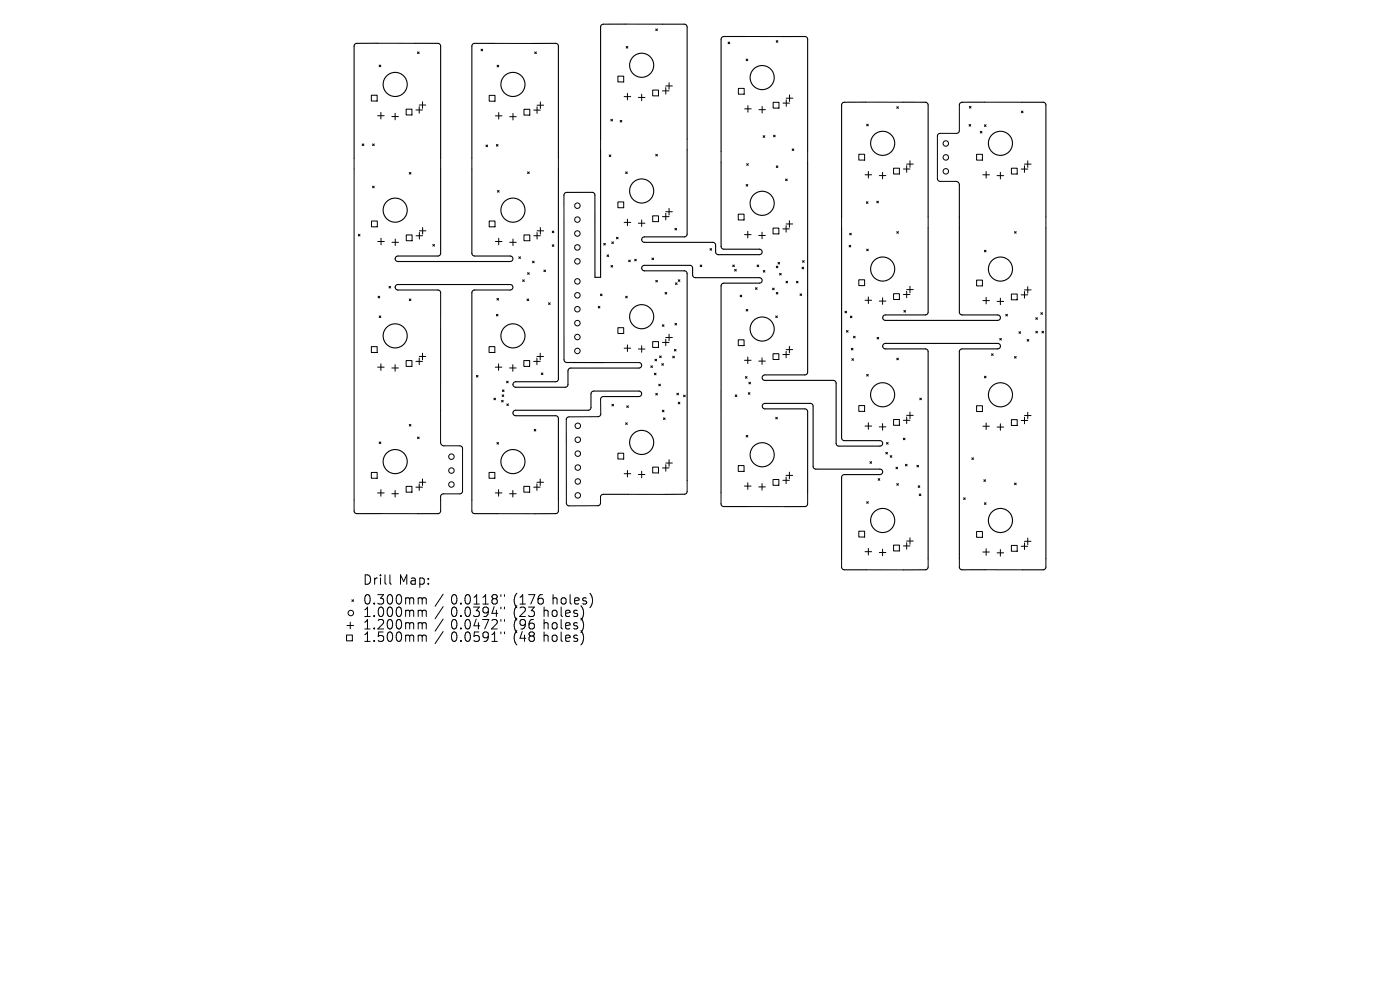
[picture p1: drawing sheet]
<svg xmlns="http://www.w3.org/2000/svg" width="297mm" height="210mm" viewBox="0 0 297 210" stroke-linecap="round" stroke-linejoin="round" font-family="sans-serif">
<defs><g id="words">
<g font-size="2.8">
<text x="77" y="124.2">Drill Map:</text>
<text x="77" y="128.4">0.300mm / 0.0118&quot; (176 holes)</text>
<text x="77" y="131">1.000mm / 0.0394&quot; (23 holes)</text>
<text x="77" y="133.7">1.200mm / 0.0472&quot; (96 holes)</text>
<text x="77" y="136.3">1.500mm / 0.0591&quot; (48 holes)</text>
</g>
</g></defs>
<g fill="none" stroke="#000" stroke-width=".21">
<path d="M80.2 9.2h7.8M80.4 13.8l.4 .4M80.8 13.8l-.4 .4M88.6 11l.3 .4M88.9 11l-.3 .4M102 10.4l.4 .4M102.4 10.4l-.4 .4M104.9 9.2h7.9M105.5 13.8l.3 .4M105.8 13.8l-.3 .4M113.4 11l.4 .4M113.8 11l-.4 .4"/>
<path d="M131.1 16.2h1.2v1.2h-1.2zM132.7 5.1h7.8M132.8 9.9l.4 .3M133.1 19.8v1.4M133.2 9.9l-.4 .3M136.1 20v1.4M138.5 19.1h1.2v1.2h-1.2zM139.1 6.1l.4 .4M139.5 6.1l-.4 .4M140.5 19.3h1.4M141.2 18.6v1.4M141.2 18.2h1.4"/>
<path d="M141.9 17.5v1.4M154.5 8.9l.3 .4M154.8 8.9l-.3 .4M156.6 18.7h1.3v1.3h-1.3zM158 7.7l7.9 .1M158.3 12.5l.3 .4M158.6 12.5l-.3 .4M164.7 8.6l.3 .4M165 8.6l-.3 .4M75.1 33.5v74.9M76.8 30.5l.4 .4M77.2 30.5l-.4 .4"/>
<path d="M78.8 20.2h1.2v1.2h-1.2zM79 30.5l.4 .4M79 39.5l.4 .3M79.4 30.5l-.4 .4M79.4 39.5l-.4 .3M80.1 24.5h1.4M80.8 23.9v1.3M83.1 24.7h1.4M83.8 24v1.4M86.2 23.2h1.2v1.2h-1.2zM86.8 36.6l.4 .3M87.2 36.6l-.4 .3"/>
<path d="M88.2 23.3h1.4M88.9 22.6v1.4M88.9 22.3h1.4M89.6 21.6v1.4M93.5 33.5v2.4M100.1 33.5v2.4M103.1 30.8l.3 .3M103.4 30.8l-.3 .3M103.8 20.2h1.2v1.3h-1.2zM105.1 24.6h1.4M105.3 30.7l.4 .3M105.7 30.7l-.4 .3"/>
<path d="M105.8 23.9v1.4M108.1 24.8h1.4M108.8 24.1v1.3M111.2 23.2h1.2v1.2h-1.2zM111.9 36.5l.4 .3M112.3 36.5l-.4 .3M113.2 23.4h1.4M113.9 22.7v1.4M113.9 22.3h1.4M114.6 21.6v1.4M118.5 33.5v2.4M127.4 29.5v2.3"/>
<path d="M129.2 32.9l.4 .3M129.6 32.9l-.4 .3M129.6 25.3l.3 .4M129.9 25.3l-.3 .4M131.6 25.5l.3 .4M131.9 25.5l-.3 .4M132.4 20.5h1.4M132.7 36.5l.4 .3M133.1 36.5l-.4 .3M135.4 20.7h1.4M139.1 32.7l.4 .4M139.5 32.7l-.4 .4"/>
<path d="M145.8 29.5v2.3M153 32.1v2.3M158 23.1h1.4M158.3 39.1l.3 .4M158.4 34.7l.4 .4M158.6 39.1l-.3 .4M158.7 22.4v1.4M158.8 34.7l-.4 .4M161 23.3h1.4M161.7 22.6v1.4M161.9 28.8l.3 .3M162.2 28.8l-.3 .3"/>
<path d="M164 21.7h1.3v1.2h-1.3zM164.1 28.7l.3 .3M164.4 28.7l-.3 .3M164.7 35.2l.3 .3M165 35.2l-.3 .3M166.1 21.9h1.4M166.7 38l.3 .3M166.8 21.2v1.4M166.8 20.8h1.4M167 38l-.3 .3M167.5 20.1v1.4M168.1 31.6l.3 .3"/>
<path d="M168.4 31.6l-.3 .3M171.3 32.1v2.3M182.2 32.7h1.2v1.3h-1.2zM183.5 37.1h1.4M183.7 21.7h7.8M183.9 26.4l.3 .3M184.2 26.4l-.3 .3M184.2 36.4v1.4M186.5 37.2h1.4M187.2 36.6v1.3M189.6 35.7h1.2v1.2h-1.2zM190.2 22.6l.4 .4"/>
<path d="M190.6 22.6l-.4 .4M191.7 35.9h1.3M192.3 35.2v1.4M192.3 34.8h1.4M193 34.1v1.4M198.9 28.9v9M199.4 38.5h3.4M199.4 28.3h3.5M203.5 22.3v5.4M205.6 26.4l.3 .4M205.6 22.6l.4 .3M205.9 26.4l-.3 .4"/>
<path d="M206 22.6l-.4 .3M207.2 32.7h1.2v1.3h-1.2zM208 27.9l.3 .3M208.3 27.9l-.3 .3M208.5 37.1h1.4M208.8 26.5l.4 .3M208.9 21.7h7.9M209.2 26.5l-.4 .3M209.2 36.4v1.4M211.5 37.3h1.4M212.2 36.6v1.4M214.6 35.7h1.2v1.2h-1.2z"/>
<path d="M216.6 35.9h1.4M216.7 23.6l.3 .3M217 23.6l-.3 .3M217.3 34.8h1.4M217.3 35.2v1.4M218 34.1v1.4M76 49.7l.4 .4M76.4 49.7l-.4 .4M78.8 46.9h1.2v1.2h-1.2zM80.1 51.2h1.4M80.8 50.5v1.4M83.2 51.4h1.4"/>
<path d="M83.9 50.7v1.4M86.2 49.8h1.2v1.3h-1.2zM88.3 50h1.4M89 49.3v1.4M89 49h1.4M89.7 48.3v1.4M91.8 51.9l.4 .3M92.2 51.9l-.4 .3M103.8 46.9h1.2v1.2h-1.2zM105.1 51.2h1.4M105.5 40.4l.4 .4M105.8 50.5v1.4"/>
<path d="M105.9 40.4l-.4 .4M108.1 51.4h1.4M108.8 50.7v1.4M110.1 54.5l.3 .3M110.4 54.5l-.3 .3M110.9 59.4l.3 .3M111.2 49.8h1.2v1.3h-1.2zM111.2 59.4l-.3 .3M111.9 57.8l.4 .4M112.3 57.8l-.4 .4M113 55.4l.3 .4M113.2 50h1.4"/>
<path d="M113.3 55.4l-.3 .4M113.9 49h1.4M113.9 49.3v1.4M114.6 48.3v1.4M115.4 57.3l.3 .3M115.7 57.3l-.3 .3M117.2 49l.3 .4M117.2 51.9l.3 .4M117.5 49l-.3 .4M117.5 51.9l-.3 .4M119.6 41.4l.1 34.9M128.1 51.6l.3 .4"/>
<path d="M128.4 51.6l-.3 .4M128.8 54.1l.3 .3M129.1 54.1l-.3 .3M129.6 56.3l.4 .4M129.8 51.3l.3 .4M130 56.3l-.4 .4M130.1 51.3l-.3 .4M130.8 50.3l.3 .4M131.1 42.8h1.2v1.3h-1.2zM131.1 50.3l-.3 .4M132.4 47.2h1.4M133.1 46.5v1.4"/>
<path d="M133.4 55.2l.3 .3M133.7 55.2l-.3 .3M134.6 55l.4 .3M135 55l-.4 .3M135.4 47.4h1.4M136.1 46.7v1.4M138.3 54.7l.4 .4M138.5 45.8h1.2v1.2h-1.2zM138.7 54.7l-.4 .4M139.1 59.5l.4 .3M139.5 59.5l-.4 .3M140.5 46h1.4"/>
<path d="M141.2 45.3v1.4M141.2 44.9h1.4M141.9 44.2v1.4M143.2 48.4l.3 .4M143.3 60l.3 .3M143.5 48.4l-.3 .4M143.6 60l-.3 .3M143.9 59.3l.3 .4M144.2 59.3l-.3 .4M148.5 56.2l.4 .4M148.9 56.2l-.4 .4M150.6 52.7l.4 .4"/>
<path d="M151 52.7l-.4 .4M155.4 56.2l.4 .4M155.8 56.2l-.4 .4M155.9 57.1l.3 .4M156.2 57.1l-.3 .4M156.6 45.4h1.2v1.3h-1.2zM157.9 49.8h1.4M158.6 49.1v1.4M160.6 56.2l.4 .4M161 50h1.4M161 56.2l-.4 .4M161.7 49.3v1.3"/>
<path d="M161.9 57.4l.4 .3M162.3 57.4l-.4 .3M164 48.4h1.2v1.2h-1.2zM164.7 56.5l.3 .3M165 56.5l-.3 .3M165 55.7l.4 .3M165.4 58l.3 .3M165.4 55.7l-.4 .3M165.7 58l-.3 .3M166.1 48.6h1.4M166.7 59.7l.4 .3M166.8 47.9v1.4"/>
<path d="M166.8 47.5h1.4M167.1 59.7l-.4 .3M167.5 46.8v1.4M169 59.7l.3 .3M169.3 59.7l-.3 .3M170.1 56.7l.4 .3M170.3 55.3l.3 .3M170.5 56.7l-.4 .3M170.6 55.3l-.3 .3M178.5 46v2.4M180.1 52l.4 .4M180.3 49.5l.3 .3"/>
<path d="M180.5 52l-.4 .4M180.6 49.5l-.3 .3M182.2 59.4h1.2v1.2h-1.2zM183.8 42.8l.3 .3M183.9 52.8l.3 .4M184.1 42.8l-.3 .3M184.2 52.8l-.3 .4M186 42.7l.4 .3M186.4 42.7l-.4 .3M190.2 49.1l.4 .4M190.6 49.1l-.4 .4M196.9 46v2.4"/>
<path d="M207.2 59.4h1.2v1.2h-1.2zM208.8 53.1l.4 .3M209.2 53.1l-.4 .3M215.2 49.1l.4 .4M215.6 49.1l-.4 .4M221.9 46v2.4M78.8 73.5h1.2v1.3h-1.2zM80.1 77.9h1.4M80.2 62.8l.4 .4M80.4 67l.4 .4M80.6 62.8l-.4 .4M80.8 67l-.4 .4"/>
<path d="M80.8 77.2v1.4M82.5 60.8l.4 .3M82.9 60.8l-.4 .3M83.1 78.1h1.4M83.8 77.4v1.4M86.2 76.5h1.2v1.2h-1.2zM86.8 63.4l.4 .4M87.2 63.4l-.4 .4M88.2 76.7h1.4M88.9 76v1.4M88.9 75.6h1.4M89.6 74.9v1.4"/>
<path d="M93.5 62.1v31.7M101.1 79.6l.3 .4M101.4 79.6l-.3 .4M103.7 73.5h1.3v1.3h-1.3zM105.1 77.9h1.4M105.3 66.7l.4 .3M105.4 63.3l.4 .4M105.7 66.7l-.4 .3M105.8 63.3l-.4 .4M105.8 77.2v1.4M108.1 78.1h1.4M108.8 77.4v1.4"/>
<path d="M111.1 76.5h1.3v1.2h-1.3zM111.8 63.4l.4 .4M112.2 63.4l-.4 .4M113.2 76.7h1.4M113.9 75.6h1.4M113.9 76v1.4M114.6 74.9v1.4M114.8 79.1l.4 .4M115.2 79.1l-.4 .4M116.4 64.2l.3 .4M116.7 64.2l-.3 .4M126.9 65l.4 .3"/>
<path d="M127.3 65l-.4 .3M127.4 62.4l.3 .3M127.7 62.4l-.3 .3M128 76.9h7.5M131.1 69.5h1.2v1.2h-1.2zM132.4 73.9h1.4M132.7 62.8l.4 .4M133.1 62.8l-.4 .4M133.1 73.2v1.4M135.4 74h1.4M136.1 73.3v1.4M138.1 77.6l.3 .3"/>
<path d="M138.4 77.6l-.3 .3M138.5 72.5h1.2v1.2h-1.2zM138.8 79.2l.4 .3M138.9 76.2l.4 .4M139.2 79.2l-.4 .3M139.3 76.2l-.4 .4M139.9 75.5l.4 .4M140.3 75.5l-.4 .4M140.4 77.1l.3 .4M140.5 68.9l.4 .3M140.5 72.6h1.4M140.7 77.1l-.3 .4"/>
<path d="M140.9 68.9l-.4 .3M141.1 62l.3 .4M141.2 71.9v1.4M141.2 71.6h1.4M141.4 62l-.3 .4M141.9 70.9v1.4M142.7 75.6l.4 .3M143.1 75.6l-.4 .3M143.1 74.1l.3 .4M143.2 68.6l.3 .3M143.4 74.1l-.3 .4M143.5 68.6l-.3 .3"/>
<path d="M156.6 72.1h1.2v1.2h-1.2zM157 62.6l.4 .4M157.4 62.6l-.4 .4M157.9 76.4h1.4M158.1 79.9l.4 .3M158.3 65.6l.3 .4M158.5 79.9l-.4 .3M158.6 75.7v1.4M158.6 65.6l-.3 .4M160.3 61l.3 .4M160.6 61l-.3 .4M161 76.6h1.4"/>
<path d="M161.7 75.9v1.4M163.9 61.1l.3 .4M164 75h1.2v1.3h-1.2zM164.2 61.1l-.3 .4M164.6 67l.3 .4M164.7 62l.3 .4M164.9 67l-.3 .4M165 62l-.3 .4M166.1 75.2h1.4M166.8 74.5v1.4M166.8 74.2h1.4M167.5 73.5v1.4"/>
<path d="M169.7 62.3l.4 .4M170.1 62.3l-.4 .4M179.3 66l.3 .4M179.6 70.1l.3 .4M179.6 66l-.3 .4M179.9 70.1l-.3 .4M180.4 67.1l.3 .3M180.6 73.9l.4 .3M180.7 76.1l.4 .3M180.7 67.1l-.3 .3M181 73.9l-.4 .3M181.1 76.1l-.4 .3"/>
<path d="M181.1 71.3l.3 .4M181.4 71.3l-.3 .4M183.5 63.7h1.4M183.9 79.4l.3 .4M184.2 79.4l-.3 .4M184.2 63v1.4M186.1 71.6l.3 .3M186.4 71.6l-.3 .3M186.5 63.9h1.4M187.2 63.2v1.4M189.6 62.3h1.2v1.2h-1.2zM190.2 76l.4 .3"/>
<path d="M190.6 76l-.4 .3M191.7 62.5h1.3M191.8 65.9l.3 .3M192.1 65.9l-.3 .3M192.3 61.8v1.4M192.3 61.4h1.4M193 60.7v1.4M208.5 63.8h1.4M208.8 79.8l.4 .4M209.2 79.8l-.4 .4M209.2 63.1v1.4M210.3 75l.4 .4"/>
<path d="M210.7 75l-.4 .4M211.5 63.9h1.4M212.1 71.8l.3 .3M212.2 63.2v1.4M212.4 71.8l-.3 .3M213.4 66.7l.3 .3M213.7 66.7l-.3 .3M214.6 62.4h1.2v1.2h-1.2zM215.2 75.6l.4 .4M215.6 75.6l-.4 .4M216.2 70.4l.3 .3M216.5 70.4l-.3 .3"/>
<path d="M216.6 62.5h1.4M217.3 61.8v1.4M217.3 61.5h1.4M217.9 72l.4 .4M218 60.8v1.4M218.3 72l-.4 .4M219.7 67.4l.4 .3M219.7 70.3l.4 .3M220.1 67.4l-.4 .3M220.1 70.3l-.4 .3M220.8 66.3l.4 .4M221 70.3l.4 .3"/>
<path d="M221.2 66.3l-.4 .4M221.4 70.3l-.4 .3M80.4 93.8l.4 .3M80.8 93.8l-.4 .3M86.8 90l.4 .4M87.2 90l-.4 .4M88.6 92.7l.3 .4M88.9 92.7l-.3 .4M94.2 94.6h3.3M98.1 95.2v9M104.8 84.5l.3 .3M105.1 84.5l-.3 .3"/>
<path d="M105.4 93.9l.4 .3M105.8 93.9l-.4 .3M106.4 84.9l.4 .4M106.5 83.8l.4 .3M106.6 82.7l.3 .4M106.8 84.9l-.4 .4M106.9 83.8l-.4 .3M106.9 82.7l-.3 .4M107.5 80.9l.3 .3M107.5 85.7l.4 .3M107.8 80.9l-.3 .3M107.9 85.7l-.4 .3"/>
<path d="M113.3 91.1l.4 .3M113.7 91.1l-.4 .3M120.1 89l.1 17.7M126.9 88.4h-6.2M127.4 84.7l.1 3.1M129.8 85.8l.4 .3M130.2 85.8l-.4 .3M131.1 96.1h1.2v1.3h-1.2zM132.7 89.7l.4 .3M133 86.1l.3 .3M133.1 89.7l-.4 .3M133.1 99.8v1.4"/>
<path d="M133.3 86.1l-.3 .3M136.1 100v1.4M138.5 99.1h1.2v1.2h-1.2zM139.1 83.5l.4 .3M139.5 83.5l-.4 .3M139.8 81.5l.3 .3M140.1 81.5l-.3 .3M140.5 87l.4 .4M140.5 99.3h1.4M140.7 88.6l.4 .4M140.9 87l-.4 .4M141.1 88.6l-.4 .4"/>
<path d="M141.2 98.6v1.4M141.2 98.2h1.4M141.9 97.5v1.4M143.6 83.4l.3 .4M143.9 85.3l.3 .4M143.9 83.4l-.3 .4M144.2 85.3l-.3 .4M145 83.8l.4 .4M145.4 83.8l-.4 .4M156 83.8l.3 .3M156.3 83.8l-.3 .3M156.6 98.8h1.2v1.2h-1.2z"/>
<path d="M158.3 92.4l.3 .3M158.6 92.4l-.3 .3M158.8 83.3l.3 .3M158.9 81.1l.3 .3M159.1 83.3l-.3 .3M159.2 81.1l-.3 .3M164.6 88.5l.3 .4M164.9 88.5l-.3 .4M182.2 86h1.2v1.3h-1.2zM183.5 90.4h1.4M184.2 89.7v1.4M184.6 97.9l.3 .4"/>
<path d="M184.9 97.9l-.3 .4M186.5 90.6h1.4M187.2 89.9v1.4M187.9 96l.4 .3M188.1 93.9l.3 .3M188.3 96l-.4 .3M188.4 93.9l-.3 .3M188.9 96.7l.3 .3M189.2 96.7l-.3 .3M189.6 89h1.2v1.2h-1.2zM190.1 99.1l.3 .3M190.4 99.1l-.3 .3"/>
<path d="M191.6 92.9l.4 .4M191.7 89.2h1.3M192 92.9l-.4 .4M192.1 98.5l.3 .3M192.3 88.5v1.4M192.3 88.1h1.4M192.4 98.5l-.3 .3M193 87.4v1.4M194.5 98.7l.4 .4M194.9 98.7l-.4 .4M195.1 84.5l.4 .3M195.5 84.5l-.4 .3"/>
<path d="M206.2 97.1l.3 .4M206.5 97.1l-.3 .4M207.2 86.1h1.2v1.2h-1.2zM208.5 90.4h1.4M209.2 89.7v1.4M211.5 90.6h1.4M212.2 89.9v1.4M214.6 89h1.2v1.3h-1.2zM216.6 89.2h1.4M217.3 88.5v1.4M217.3 88.1h1.4M218 87.5v1.3"/>
<path d="M78.8 100.2h1.2v1.3h-1.2zM80.1 104.6h1.4M80.7 109h7.9M80.8 103.9v1.4M83.1 104.7h1.4M83.8 104v1.4M86.2 103.2h1.2v1.2h-1.2zM88.2 103.3h1.4M88.9 102.6v1.4M88.9 102.3h1.4M89.6 101.6v1.4M93.5 105.3v3.1"/>
<path d="M94 104.8h3.5M100.1 106.1v2.3M103.7 100.2h1.3v1.3h-1.3zM105.1 104.6h1.4M105.6 109h7.8M105.8 103.9v1.4M108.1 104.7h1.4M108.8 104v1.4M111.1 103.2h1.3v1.2h-1.3zM113.2 103.3h1.4M113.9 102.3h1.4M113.9 102.6v1.4"/>
<path d="M114.6 101.6v1.4M118.5 106.1v2.3M126.8 107.3h-6.1M127.4 105.4v1.3M132.4 100.5h1.4M133.3 104.9h7.8M135.4 100.7h1.4M145.8 101.9v2.4M153 104.6v2.3M157.9 103.1h1.4M158.6 102.4v1.4M158.7 107.5h7.9"/>
<path d="M161 103.3h1.4M161.7 102.6v1.4M164 101.7h1.2v1.2h-1.2zM166.1 101.9h1.4M166.8 101.2v1.4M166.8 100.8h1.4M167.5 100.1v1.4M171.3 104.6v2.3M178.5 118.5v1.8M182.2 112.7h1.2v1.2h-1.2zM183.5 117h1.4M183.9 106.4l.3 .4"/>
<path d="M184.2 106.4l-.3 .4M184.2 116.3v1.4M186.3 101.5l.3 .4M186.5 117.2h1.4M186.6 101.5l-.3 .4M187.2 116.5v1.4M189.6 115.6h1.2v1.3h-1.2zM190.2 102.6l.4 .3M190.6 102.6l-.4 .3M191.7 115.8h1.3M192.3 115.1v1.4M192.3 114.8h1.4"/>
<path d="M193 114.1v1.4M194.8 103l.3 .4M195 104.8l.4 .3M195.1 103l-.3 .4M195.4 104.8l-.4 .3M196.9 118.5v1.8M203.5 118.5v1.8M204.4 105.6l.4 .4M204.8 105.6l-.4 .4M207.2 112.8h1.2v1.2h-1.2zM208.5 117.1h1.4M208.7 101.8l.4 .3"/>
<path d="M208.8 106.7l.4 .3M209.1 101.8l-.4 .3M209.2 106.7l-.4 .3M209.2 116.4v1.4M211.5 117.3h1.4M212.2 116.6v1.4M214.6 115.7h1.2v1.2h-1.2zM215.2 102.5l.4 .3M215.6 102.5l-.4 .3M216.6 115.9h1.4M217.3 115.2v1.4M217.3 114.8h1.4"/>
<path d="M218 114.1v1.4M221.9 118.5v1.8M73.5 134.7h1.2v1.2h-1.2zM73.6 132.7h1.4M74.3 132v1.4M74.7 127.2l.3 .4M75 127.2l-.3 .4M89.3 122.6l.5 .1 .2 .3-.1 .7-.6 .2M90.9 123.7v.2M90.9 122.7v.2M115.4 128.8v2M115.4 131.4v2"/>
<path d="M115.4 134.1v2M115.4 132.3l.3-.2 .5 .1 .1 1.2M115.4 134.9l.3-.2 .5 .1 .1 1.3M115.7 129.4l.5 .1 .1 .2v1.1M117.2 132.3l.3-.2 .6 .2 .1 .7-.2 .3-.5 .1-.3-.2zM117.3 126.1v2M117.3 127l.3-.2 .5 .1 .1 1.2M117.3 129.5l.5-.1 .4 .4v.6l-.4 .4-.5-.1-.2-.3v-.6zM117.3 134.8l.5-.1 .4 .4v.6l-.4 .4-.5-.1-.2-.3v-.6zM119 128.8v1.7l.3 .3M119 131.4v1.7l.3 .3M119 134.1v1.7l.3 .3"/>
<path d="M119.1 127l.3-.2 .6 .2 .1 .8-.2 .2-.5 .1-.3-.2zM120 130.1l.9-.2v-.4l-.6-.1-.3 .3 .1 1h.8M120 132.8l.9-.2v-.4l-.6-.1-.3 .3 .1 .9h.8M120 135.4l.9-.2v-.4l-.6-.1-.3 .3 .1 1h.8M120.9 126.1v1.8l.3 .2M121.9 127.5l1-.2-.1-.4-.6-.1-.3 .3 .1 .9h.8M122.5 129.5l-.5-.1-.3 .3 .1 .3 .7 .2v.5h-.8M122.5 134.8l-.5-.1-.3 .3 .1 .3 .7 .2v.5h-.8M122.5 132.2l-.5-.1-.3 .3 .1 .3 .7 .1v.5h-.8M123.2 133.8a2.29 2.29 0 0 1 0 3M123.2 128.5a2.29 2.29 0 0 1 0 3M123.2 131.1a2.29 2.29 0 0 1 0 3.1"/>
<path d="M124.4 126.9l-.5-.1-.3 .3 .1 .3 .7 .2v.4h-.8M125.1 125.9a2.29 2.29 0 0 1 0 3M183.8 120.9h7.8M209.1 120.9h7.8"/>
<circle cx="200.7" cy="30.4" r=".58"/>
<circle cx="200.7" cy="36.3" r=".58"/>
<circle cx="200.7" cy="33.4" r=".58"/>
<circle cx="122.5" cy="59.7" r=".58"/>
<circle cx="122.5" cy="55.4" r=".58"/>
<circle cx="122.5" cy="43.6" r=".58"/>
<circle cx="122.5" cy="52.5" r=".58"/>
<circle cx="122.5" cy="46.6" r=".58"/>
<circle cx="122.5" cy="49.5" r=".58"/>
<circle cx="122.5" cy="71.5" r=".58"/>
<circle cx="122.5" cy="74.4" r=".58"/>
<circle cx="122.5" cy="68.5" r=".58"/>
<circle cx="122.5" cy="62.6" r=".58"/>
<circle cx="122.5" cy="65.6" r=".58"/>
<circle cx="95.8" cy="99.8" r=".58"/>
<circle cx="95.8" cy="96.9" r=".58"/>
<circle cx="122.6" cy="90.3" r=".58"/>
<circle cx="122.6" cy="93.3" r=".58"/>
<circle cx="122.6" cy="96.2" r=".58"/>
<circle cx="122.6" cy="99.2" r=".58"/>
<circle cx="95.8" cy="102.8" r=".58"/>
<circle cx="122.6" cy="105.1" r=".58"/>
<circle cx="122.6" cy="102.1" r=".58"/>
<circle cx="74.4" cy="130" r=".58"/>
</g>
<g fill="none" stroke="#000" stroke-width=".23">
<path d="M80.2 9.2h-4.6l-.5 .4v23.9M88 9.2h4.9l.3 .1 .3 .4v23.8M104.9 9.2h-4.3l-.5 .4v23.9M112.8 9.2h5.1l.3 .1 .3 .4v23.8M132.7 5.1h-4.8l-.5 .4v24M140.5 5.1h4.7l.3 .1 .3 .4v23.9M158 7.7l-4.5 .1-.5 .4v23.9M165.9 7.8l4.9-.1 .4 .2 .1 .3v23.9M93.5 35.9l-.1 18.1-.5 .3h-8.5a.58 .58 0 0 0-.6 .6 .58 .58 0 0 0 .6 .6h23.8a.58 .58 0 0 0 .6-.6 .58 .58 0 0 0-.6-.6h-7.5l-.5-.3-.1-18.1M118.5 35.9l-.1 44.7-.1 .2-.4 .2h-8.5a.58 .58 0 0 0-.6 .6 .58 .58 0 0 0 .6 .5h10.8l.3-.5v-3.1l.5-.4h14.5a.58 .58 0 0 0 .6-.6 .58 .58 0 0 0-.6-.6M127.4 31.8v27h-1.2v-17.7l-.6-.3h-5.4l-.4 .2-.2 .4M145.8 31.8l-.1 18.2-.5 .2h-8.5a.58 .58 0 0 0-.6 .6 .58 .58 0 0 0 .6 .6h14.5l.6 .3v1.8l.4 .5h8.9a.58 .58 0 0 0 .6-.6 .58 .58 0 0 0-.6-.5h-7.5l-.6-.4v-18.1"/>
<path d="M171.3 34.4v44.7l-.2 .3-.3 .1h-8.5a.58 .58 0 0 0-.6 .6 .58 .58 0 0 0 .6 .6l14.8 .1 .3 .5v12.8l.1 .3 .5 .2h8.7a.58 .58 0 0 0 .6-.5 .58 .58 0 0 0-.6-.6h-7.6l-.4-.2-.2-.3v-44.6M183.7 21.7h-4.7l-.4 .4-.1 23.9M191.5 21.7h4.8l.5 .2 .1 .3v23.8M198.9 37.9l.1 .4 .4 .2M199.4 28.3l-.3 .1-.2 .5M202.8 38.5l.5 .2 .2 .5 .1 27.3 .5 .3h7.6a.58 .58 0 0 1 .5 .6 .58 .58 0 0 1-.5 .6h-23.9a.58 .58 0 0 1-.5-.6 .58 .58 0 0 1 .5-.6h8.5l.5-.3 .1-18.1M203.5 27.7l-.2 .4-.4 .2M208.9 21.7h-4.9l-.3 .1-.2 .5M216.8 21.7h4.5l.4 .2 .2 .3v23.8M221.9 48.4v70.1M93.5 62.1l-.2-.4-.4-.2h-8.5a.58 .58 0 0 1-.6-.6 .58 .58 0 0 1 .6-.5h23.8a.58 .58 0 0 1 .6 .5 .58 .58 0 0 1-.6 .6h-7.5l-.4 .2-.2 .2v44.2M119.7 76.3l.1 .4 .4 .2h7.8"/>
<path d="M93.5 93.8l.2 .5 .5 .3M97.5 94.6l.5 .2 .1 .4M120.7 88.4l-.4 .2-.2 .4M127.4 84.7l.2-.4 .3-.2h7.6a.58 .58 0 0 0 .6-.6 .58 .58 0 0 0-.6-.5h-9.8l-.3 .5v3.1l-.5 .4h-15.5a.58 .58 0 0 0-.6 .6 .58 .58 0 0 0 .6 .6h8.5l.5 .3 .1 17.6M127.5 87.8l-.2 .4-.4 .2M75.1 108.4l.2 .4 .4 .2h5M93.5 108.4l-.2 .4-.3 .2h-4.4M94 104.8l-.3 .1-.2 .4M98.1 104.2l-.2 .4-.4 .2M100.1 108.4l.1 .4 .5 .2h4.9M118.5 108.4l-.2 .4-.3 .2h-4.6M120.2 106.7l.1 .4 .4 .2"/>
<path d="M127.4 106.7l-.2 .4-.4 .2M133.3 104.9h-5.4l-.3 .1-.2 .4M145.8 101.9v-44l-.2-.2-.4-.2h-8.5a.58 .58 0 0 1-.6-.6 .58 .58 0 0 1 .6-.6h9.8l.4 .5 .1 1.8 .5 .3h13.6a.58 .58 0 0 1 .6 .6 .58 .58 0 0 1-.6 .6h-7.5l-.4 .1-.2 .3v44.1M145.8 104.3l-.2 .4-.3 .1-4.2 .1M153 106.9l.1 .4 .4 .2h5.2M171.3 104.6v-17.5l-.5-.4h-8.5a.58 .58 0 0 1-.6-.5 .58 .58 0 0 1 .6-.6h9.6l.5 .2 .1 .4v12.7l.3 .5 13.9 .1a.58 .58 0 0 1 .6 .6 .58 .58 0 0 1-.6 .6h-7.6l-.4 .1-.1 .3-.1 17.4M171.3 106.9l-.2 .4-.3 .2h-4.2M196.9 118.5v-44l-.1-.3-.5-.2h-8.5a.58 .58 0 0 1-.5-.6 .58 .58 0 0 1 .5-.6h23.9a.58 .58 0 0 1 .5 .6 .58 .58 0 0 1-.5 .6h-7.6l-.4 .2-.2 .2v44.1M178.5 120.3l.2 .4 .4 .2h4.7M196.9 120.3l-.2 .4-.3 .2h-4.8M203.5 120.3l.2 .4 .4 .2h5M221.9 120.3l-.2 .4-.3 .2h-4.5"/>
<circle cx="83.8" cy="17.9" r="2.56"/>
<circle cx="108.8" cy="17.9" r="2.56"/>
<circle cx="136.1" cy="13.8" r="2.56"/>
<circle cx="161.7" cy="16.5" r="2.56"/>
<circle cx="187.3" cy="30.4" r="2.56"/>
<circle cx="212.2" cy="30.4" r="2.56"/>
<circle cx="83.8" cy="44.6" r="2.56"/>
<circle cx="108.8" cy="44.6" r="2.56"/>
<circle cx="136.1" cy="40.5" r="2.56"/>
<circle cx="161.7" cy="43.1" r="2.56"/>
<circle cx="187.3" cy="57.1" r="2.56"/>
<circle cx="212.2" cy="57.1" r="2.56"/>
<circle cx="83.8" cy="71.2" r="2.56"/>
<circle cx="108.8" cy="71.2" r="2.56"/>
<circle cx="136.1" cy="67.2" r="2.56"/>
<circle cx="161.7" cy="69.8" r="2.56"/>
<circle cx="83.8" cy="97.9" r="2.56"/>
<circle cx="108.8" cy="97.9" r="2.56"/>
<circle cx="136.1" cy="93.9" r="2.56"/>
<circle cx="161.7" cy="96.5" r="2.56"/>
<circle cx="187.2" cy="83.7" r="2.56"/>
<circle cx="212.2" cy="83.7" r="2.56"/>
<circle cx="187.3" cy="110.4" r="2.56"/>
<circle cx="212.2" cy="110.4" r="2.56"/>
</g>
<use href="#words"/>
</svg>
